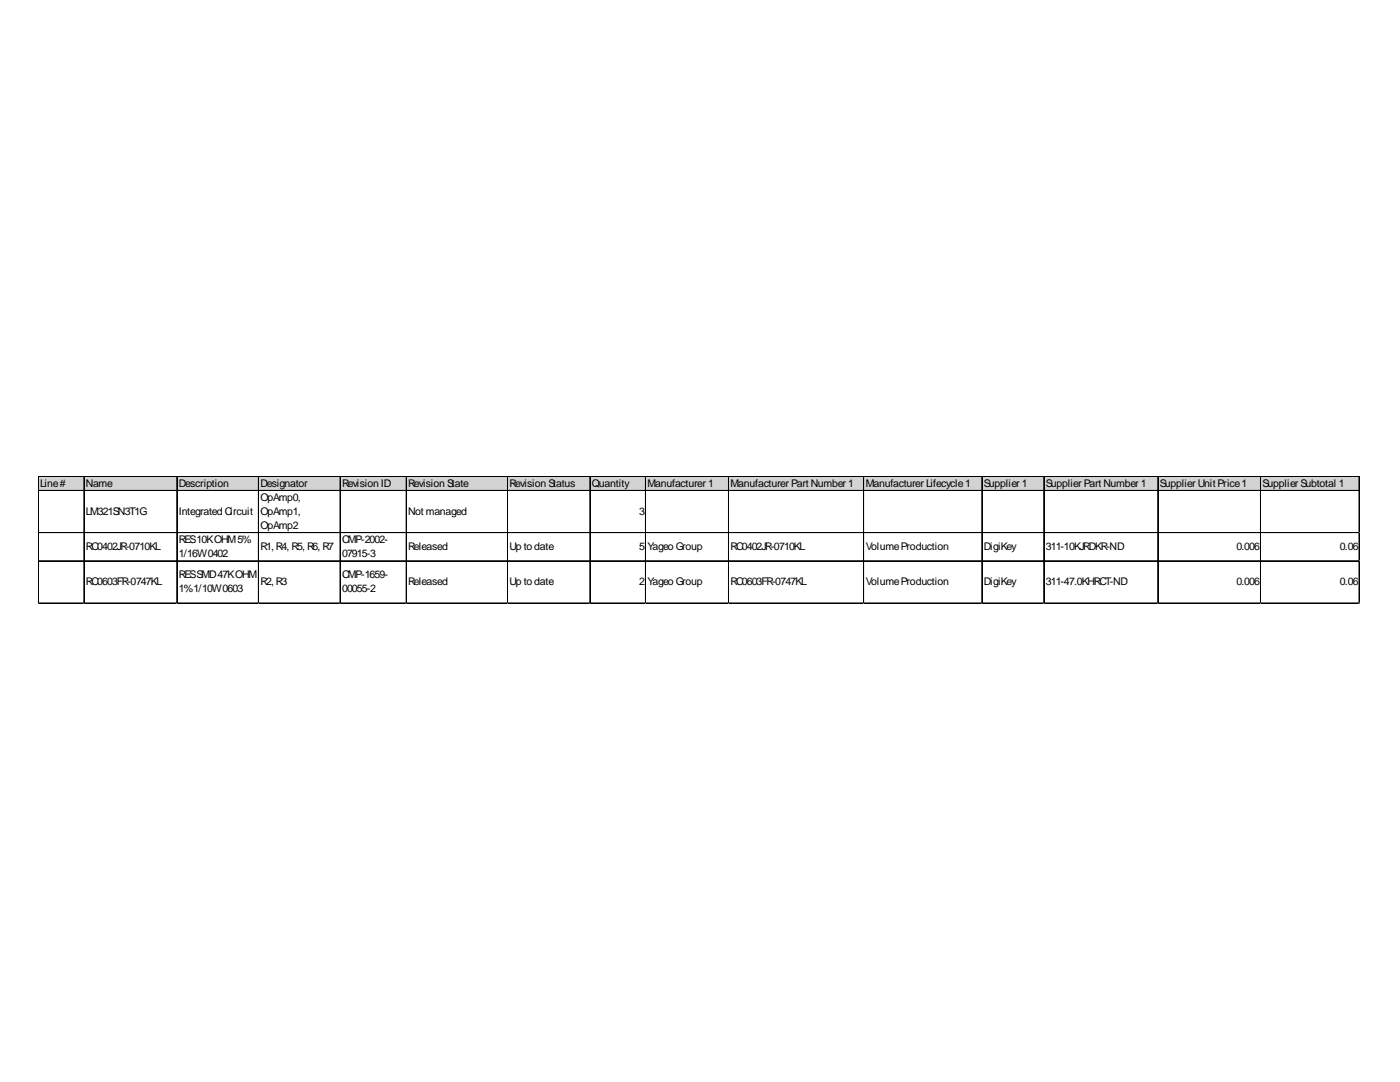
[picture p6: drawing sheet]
<svg xmlns="http://www.w3.org/2000/svg" width="279mm" height="216mm" viewBox="0 0 279 216" stroke-linecap="round" stroke-linejoin="round" font-family="sans-serif">
<defs><g id="words">
<g font-size="2.1">
<text x="8" y="97.1">Line#</text>
<text x="17.2" y="97.1">Name</text>
<text x="35.7" y="97.1">Description</text>
<text x="52" y="97.1">Designator</text>
<text x="52" y="99.9">OpAmp0,</text>
<text x="68.3" y="97.1">Revision ID</text>
<text x="81.5" y="97.1">Revision State</text>
<text x="101.7" y="97.1">Revision Status</text>
<text x="118.1" y="97.1">Quantity</text>
<text x="129.2" y="97.1">Manufacturer 1</text>
<text x="145.8" y="97.1">Manufacturer Part Number 1</text>
<text x="172.8" y="97.1">Manufacturer Lifecycle1</text>
<text x="196.4" y="97.1">Supplier 1</text>
<text x="208.7" y="97.1">Supplier Part Number 1</text>
<text x="231.5" y="97.1">Supplier Unit Price1</text>
<text x="252" y="97.1">Supplier Subtotal 1</text>
<text x="17.2" y="102.7">LM321SN3T1G</text>
<text x="35.7" y="102.7">Integrated Circuit</text>
<text x="52" y="102.7">OpAmp1,</text>
<text x="52" y="105.5">OpAmp2</text>
<text x="81.5" y="102.7">Not managed</text>
<text x="127.5" y="102.7">3</text>
<text x="17.2" y="109.7">RC0402JR-0710KL</text>
<text x="35.7" y="108.3">RES10KOHM5%</text>
<text x="35.7" y="111.1">1/16W0402</text>
<text x="52" y="109.7">R1, R4, R5, R6, R7</text>
<text x="68.3" y="108.3">CMP-2002-</text>
<text x="68.3" y="111.1">07915-3</text>
<text x="81.5" y="109.7">Released</text>
<text x="101.7" y="109.7">Up to date</text>
<text x="127.5" y="109.7">5</text>
<text x="129.2" y="109.7">Yageo Group</text>
<text x="145.8" y="109.7">RC0402JR-0710KL</text>
<text x="172.8" y="109.7">VolumeProduction</text>
<text x="196.4" y="109.7">DigiKey</text>
<text x="208.7" y="109.7">311-10KJRDKR-ND</text>
<text x="246.8" y="109.7">0.006</text>
<text x="267.4" y="109.7">0.06</text>
<text x="17.2" y="116.7">RC0603FR-0747KL</text>
<text x="35.7" y="115.3">RESSMD47KOHM</text>
<text x="35.7" y="118.1">1%1/10W0603</text>
<text x="52" y="116.7">R2, R3</text>
<text x="68.3" y="115.3">CMP-1659-</text>
<text x="68.3" y="118.1">00055-2</text>
<text x="81.5" y="116.7">Released</text>
<text x="101.7" y="116.7">Up to date</text>
<text x="127.5" y="116.7">2</text>
<text x="129.2" y="116.7">Yageo Group</text>
<text x="145.8" y="116.7">RC0603FR-0747KL</text>
<text x="172.8" y="116.7">VolumeProduction</text>
<text x="196.4" y="116.7">DigiKey</text>
<text x="208.7" y="116.7">311-47.0KHRCT-ND</text>
<text x="246.8" y="116.7">0.006</text>
<text x="267.4" y="116.7">0.06</text>
</g>
</g></defs>
<path d="M7.7 95.1h263.7v2.9h-263.7z" fill="#d3d3d3"/>
<g fill="none" stroke="#000" stroke-width=".2">
<path d="M7.6 95v25.5M7.7 95v25.5M7.7 95h263.7M7.7 95.1h263.7M7.7 97.9h263.7M16.7 95.2v25.3M16.8 95.2v25.3M35.3 95.2v25.3M51.6 95.2v25.3M67.9 95.2v25.3M81.1 95.2v25.3M101.3 95.2v25.3"/>
<path d="M101.4 95.2v25.3M117.7 95.2v25.3M117.8 95.2v25.3M128.8 95.2v25.3M128.9 95.2v25.3M145.4 95.2v25.3M145.5 95.2v25.3M172.3 95.2v25.3M172.4 95.2v25.3M195.9 95.2v25.3M196 95.2v25.3M208.3 95.2v25.3"/>
<path d="M208.4 95.2v25.3M231.1 95.2v25.3M251.6 95.2v25.3M271.2 95.2v25.3M271.3 95.2v25.3M7.7 106.3h263.7M7.7 111.9h263.7M7.7 112h263.7M7.7 120.3h263.7M7.7 120.4h263.7"/>
</g>
<path d="M7.6 120.5h.1" fill="none" stroke="#e0e0e0" stroke-width=".2"/>
<path d="M7.6 120.5h.1z" fill="#e0e0e0"/>
<path d="M16.7 120.5h.1" fill="none" stroke="#e0e0e0" stroke-width=".2"/>
<path d="M16.7 120.5h.2z" fill="#e0e0e0"/>
<path d="M35.3 120.5h.1" fill="none" stroke="#e0e0e0" stroke-width=".2"/>
<path d="M35.3 120.5h.1z" fill="#e0e0e0"/>
<path d="M51.6 120.5h.1" fill="none" stroke="#e0e0e0" stroke-width=".2"/>
<path d="M51.6 120.5h.1z" fill="#e0e0e0"/>
<path d="M67.9 120.5h.1" fill="none" stroke="#e0e0e0" stroke-width=".2"/>
<path d="M67.9 120.5h.1z" fill="#e0e0e0"/>
<path d="M81.1 120.5h.1" fill="none" stroke="#e0e0e0" stroke-width=".2"/>
<path d="M81.1 120.5h.1z" fill="#e0e0e0"/>
<path d="M101.3 120.5h.1" fill="none" stroke="#e0e0e0" stroke-width=".2"/>
<path d="M101.3 120.5h.1z" fill="#e0e0e0"/>
<path d="M117.7 120.5h.1" fill="none" stroke="#e0e0e0" stroke-width=".2"/>
<path d="M117.7 120.5h.2z" fill="#e0e0e0"/>
<path d="M128.8 120.5h.1" fill="none" stroke="#e0e0e0" stroke-width=".2"/>
<path d="M128.8 120.5h.1z" fill="#e0e0e0"/>
<path d="M145.4 120.5h.1" fill="none" stroke="#e0e0e0" stroke-width=".2"/>
<path d="M145.4 120.5h.1z" fill="#e0e0e0"/>
<path d="M172.3 120.5h.1" fill="none" stroke="#e0e0e0" stroke-width=".2"/>
<path d="M172.3 120.5h.2z" fill="#e0e0e0"/>
<path d="M195.9 120.5h.1" fill="none" stroke="#e0e0e0" stroke-width=".2"/>
<path d="M195.9 120.5h.2z" fill="#e0e0e0"/>
<path d="M208.3 120.5h.1" fill="none" stroke="#e0e0e0" stroke-width=".2"/>
<path d="M208.3 120.5h.1z" fill="#e0e0e0"/>
<path d="M231.1 120.5h.1" fill="none" stroke="#e0e0e0" stroke-width=".2"/>
<path d="M231.1 120.5h.1z" fill="#e0e0e0"/>
<path d="M251.6 120.5h.1" fill="none" stroke="#e0e0e0" stroke-width=".2"/>
<path d="M251.6 120.5h.1z" fill="#e0e0e0"/>
<path d="M271.2 120.5h.1" fill="none" stroke="#e0e0e0" stroke-width=".2"/>
<path d="M271.2 120.5h.2z" fill="#e0e0e0"/>
<path d="M271.4 106.3h.1" fill="none" stroke="#e0e0e0" stroke-width=".2"/>
<path d="M271.4 106.3v.1z" fill="#e0e0e0"/>
<path d="M271.4 111.9h.1" fill="none" stroke="#e0e0e0" stroke-width=".2"/>
<path d="M271.4 111.9v.1z" fill="#e0e0e0"/>
<path d="M271.4 120.3h.1" fill="none" stroke="#e0e0e0" stroke-width=".2"/>
<path d="M271.4 120.3v.2z" fill="#e0e0e0"/>
<use href="#words"/>
</svg>
